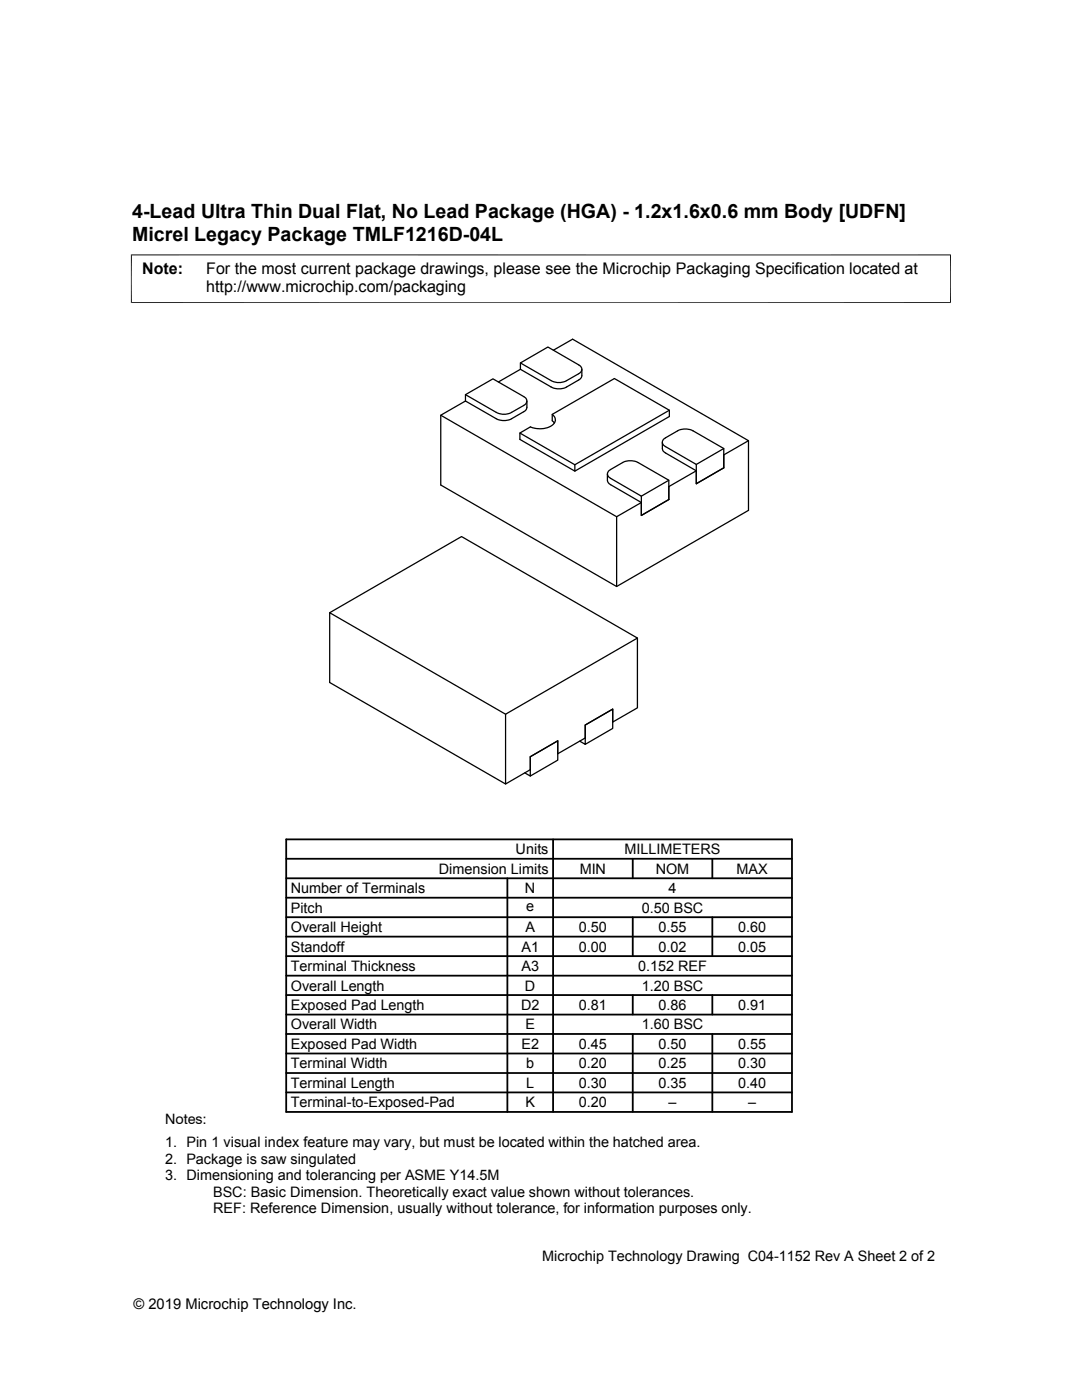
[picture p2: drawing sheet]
<svg xmlns="http://www.w3.org/2000/svg" width="216mm" height="279mm" viewBox="0 0 216 279" stroke-linecap="round" stroke-linejoin="round" font-family="sans-serif">
<defs><g id="words">
<g font-size="3.9">
<text x="26.4" y="43.5">4-Lead Ultra Thin Dual Flat, No Lead Package (HGA) - 1.2x1.6x0.6 mm Body [UDFN]</text>
<text x="26.4" y="48">Micrel Legacy Package TMLF1216D-04L</text>
</g>
<g font-size="3.2">
<text x="28.4" y="54.6">Note:</text>
<text x="41.1" y="58.3">http://www.microchip.com/packaging</text>
<text x="41.1" y="54.6">For the most current package drawings, please see the Microchip Packaging Specification located at</text>
</g>
<g font-size="2.9">
<text x="102.9" y="170.5">Units</text>
<text x="124.6" y="170.5">MILLIMETERS</text>
<text x="58" y="178.2">Number of Terminals</text>
<text x="87.6" y="174.4">Dimension Limits</text>
<text x="104.8" y="178.2">N</text>
<text x="115.7" y="174.4">MIN</text>
<text x="130.8" y="174.4">NOM</text>
<text x="133.4" y="178.2">4</text>
<text x="147" y="174.4">MAX</text>
<text x="58" y="182.1">Pitch</text>
<text x="105" y="181.8">e</text>
<text x="128" y="182.1">0.50 BSC</text>
<text x="58" y="186">Overall Height</text>
<text x="58" y="189.9">Standoff</text>
<text x="104.1" y="189.9">A1</text>
<text x="104.8" y="186">A</text>
<text x="115.5" y="186">0.50</text>
<text x="115.5" y="189.9">0.00</text>
<text x="131.4" y="186">0.55</text>
<text x="131.4" y="189.9">0.02</text>
<text x="147.3" y="186">0.60</text>
<text x="147.3" y="189.9">0.05</text>
<text x="58" y="193.8">Terminal Thickness</text>
<text x="58" y="197.7">Overall Length</text>
<text x="104.1" y="193.8">A3</text>
<text x="104.8" y="197.7">D</text>
<text x="127.3" y="193.8">0.152 REF</text>
<text x="128" y="197.7">1.20 BSC</text>
<text x="58" y="201.6">Exposed Pad Length</text>
<text x="104" y="201.6">D2</text>
<text x="115.5" y="201.6">0.81</text>
<text x="131.4" y="201.6">0.86</text>
<text x="147.3" y="201.6">0.91</text>
<text x="58" y="205.4">Overall Width</text>
<text x="58" y="209.3">Exposed Pad Width</text>
<text x="104" y="209.3">E2</text>
<text x="104.8" y="205.4">E</text>
<text x="115.5" y="209.3">0.45</text>
<text x="128" y="205.4">1.60 BSC</text>
<text x="131.4" y="209.3">0.50</text>
<text x="147.3" y="209.3">0.55</text>
<text x="58" y="213.2">Terminal Width</text>
<text x="105" y="213.2">b</text>
<text x="115.5" y="213.2">0.20</text>
<text x="131.4" y="213.2">0.25</text>
<text x="147.3" y="213.2">0.30</text>
<text x="58" y="217.1">Terminal Length</text>
<text x="58" y="221">Terminal-to-Exposed-Pad</text>
<text x="104.8" y="221">K</text>
<text x="105" y="217.1">L</text>
<text x="115.5" y="217.1">0.30</text>
<text x="115.5" y="221">0.20</text>
<text x="131.4" y="217.1">0.35</text>
<text x="133.4" y="221">–</text>
<text x="147.3" y="217.1">0.40</text>
<text x="149.3" y="221">–</text>
<text x="32.9" y="224.3">Notes:</text>
<text x="32.9" y="228.9">1. Pin 1 visual index feature may vary, but must be located within the hatched area.</text>
<text x="32.9" y="232.2">2. Package is saw singulated</text>
<text x="32.9" y="235.5">3. Dimensioning and tolerancing per ASME Y14.5M</text>
<text x="42.5" y="238.8">BSC: Basic Dimension. Theoretically exact value shown without tolerances.</text>
<text x="42.5" y="242.2">REF: Reference Dimension, usually without tolerance, for information purposes only.</text>
<text x="108.2" y="251.7">Microchip Technology Drawing C04-1152 Rev A Sheet 2 of 2</text>
<text x="26.6" y="261.3">© 2019 Microchip Technology Inc.</text>
</g>
</g></defs>
<g fill="none" stroke="#000" stroke-width=".25">
<path d="M92.9 78.8l6.4 3.6a3.3 3.3 0 0 0 2.8-.1l2.4-1.4a.94 .94 0 0 0 .6-.9 .94 .94 0 0 0-.6-.9l-6.1-3.5-5.5 3.2v1.2M103.8 72.4l6.5 3.7a3.3 3.3 0 0 0 2.8-.1l2.4-1.4a.94 .94 0 0 0 .6-.9 .94 .94 0 0 0-.6-.9l-6.2-3.5-5.5 3.1v1.3M103.8 73.7l-4.3 2.5M110.4 69.9l3.9-2.2 35.1 20.2-5 2.9v2.6M116.1 73.7v1.5l-.4 .5-2.9 1.7-1.5 .2-1.3-.4-6.2-3.5M87.9 82.9l35.1 20.2 5-2.8M92.9 80l-5 2.9v13.9l35.1 20.3 26.4-15.2v-14M103.7 86.4l11 6.4v1.2M105.1 80v1.3a.99 .99 0 0 1-.6 .9l-2.7 1.5-1 .2h-.9l-.9-.3-6.1-3.6M110.2 82.7a1.3 1.3 0 0 1 .6 1.3 1.3 1.3 0 0 1-.9 1 4.8 4.8 0 0 1-4.1 .2l-2.1 1.2v1.3l11 6.3 18.9-10.9v-1.2l-11-6.4-12.4 7.2v1.3l.4 .4M121.2 94.6v1.5l.4 .4 6.4 3.8v2.6l5.5-3.2M121.6 93.9l2.9-1.7 1.5-.2 1 .2 6.5 3.6v3.9l-5.5 3.2v-3.9l-6.2-3.5a.89 .89 0 0 1-.2-1.6z"/>
<path d="M132.2 88.3v1.2a.99 .99 0 0 0 .6 .9l6.1 3.6v2.5l5.5-3.1M132.5 87.5l3-1.7 1.5-.2 1 .2 6.4 3.7v3.9l-5.5 3.1v-3.8l-6.1-3.6a.89 .89 0 0 1-.6-.7 .89 .89 0 0 1 .3-.9zM133.5 95.8l-5.5 3.2M133.6 81.9l-18.9 10.9M138.9 94l-5.4 3.1v2.6M144.4 89.5l-5.5 3.2M123 103.1v14M65.8 122.3v13.9l35.1 20.3M127.2 127.3l-35.1-20.2-26.3 15.2 35.1 20.2M100.9 142.5l26.3-15.2v14l-4.9 2.8v-2.6l-5.5 3.2v2.6l-5.5 3.1v-2.6l-5.5 3.2v2.6l-4.9 2.9zM104.7 154.2l1.1 .7v-3.9l5.5-3.2v3.9l-5.5 3.2M115.7 147.9l1.1 .6v-3.8l5.5-3.2v3.9l-5.5 3.1"/>
</g>
<path d="M26.1 50.9h163.7M26.2 50.8v9.7M189.7 50.8v9.7M26.1 60.4h163.7" fill="none" stroke="#000" stroke-width=".2"/>
<g fill="none" stroke="#000" stroke-width=".36">
<path d="M57.1 179.2h100.9M57.1 175.3h100.9M57.1 171.4h100.9M57.1 167.5h100.9v54.4h-100.9zM101.2 175.3v46.6M110.4 167.5v54.4M126.3 171.4v3.9M142.1 171.4v3.9M57.1 186.9h100.9M57.1 183h100.9M57.1 198.6h100.9M57.1 194.7h100.9"/>
<path d="M57.1 190.8h100.9M126.3 183v7.8M126.3 198.6v3.9M142.1 183v7.8M142.1 198.6v3.9M57.1 214.1h100.9M57.1 206.4h100.9M57.1 202.5h100.9M57.1 210.2h100.9M57.1 218h100.9M126.3 206.4v15.5M142.1 206.4v15.5"/>
</g>
<use href="#words"/>
</svg>
